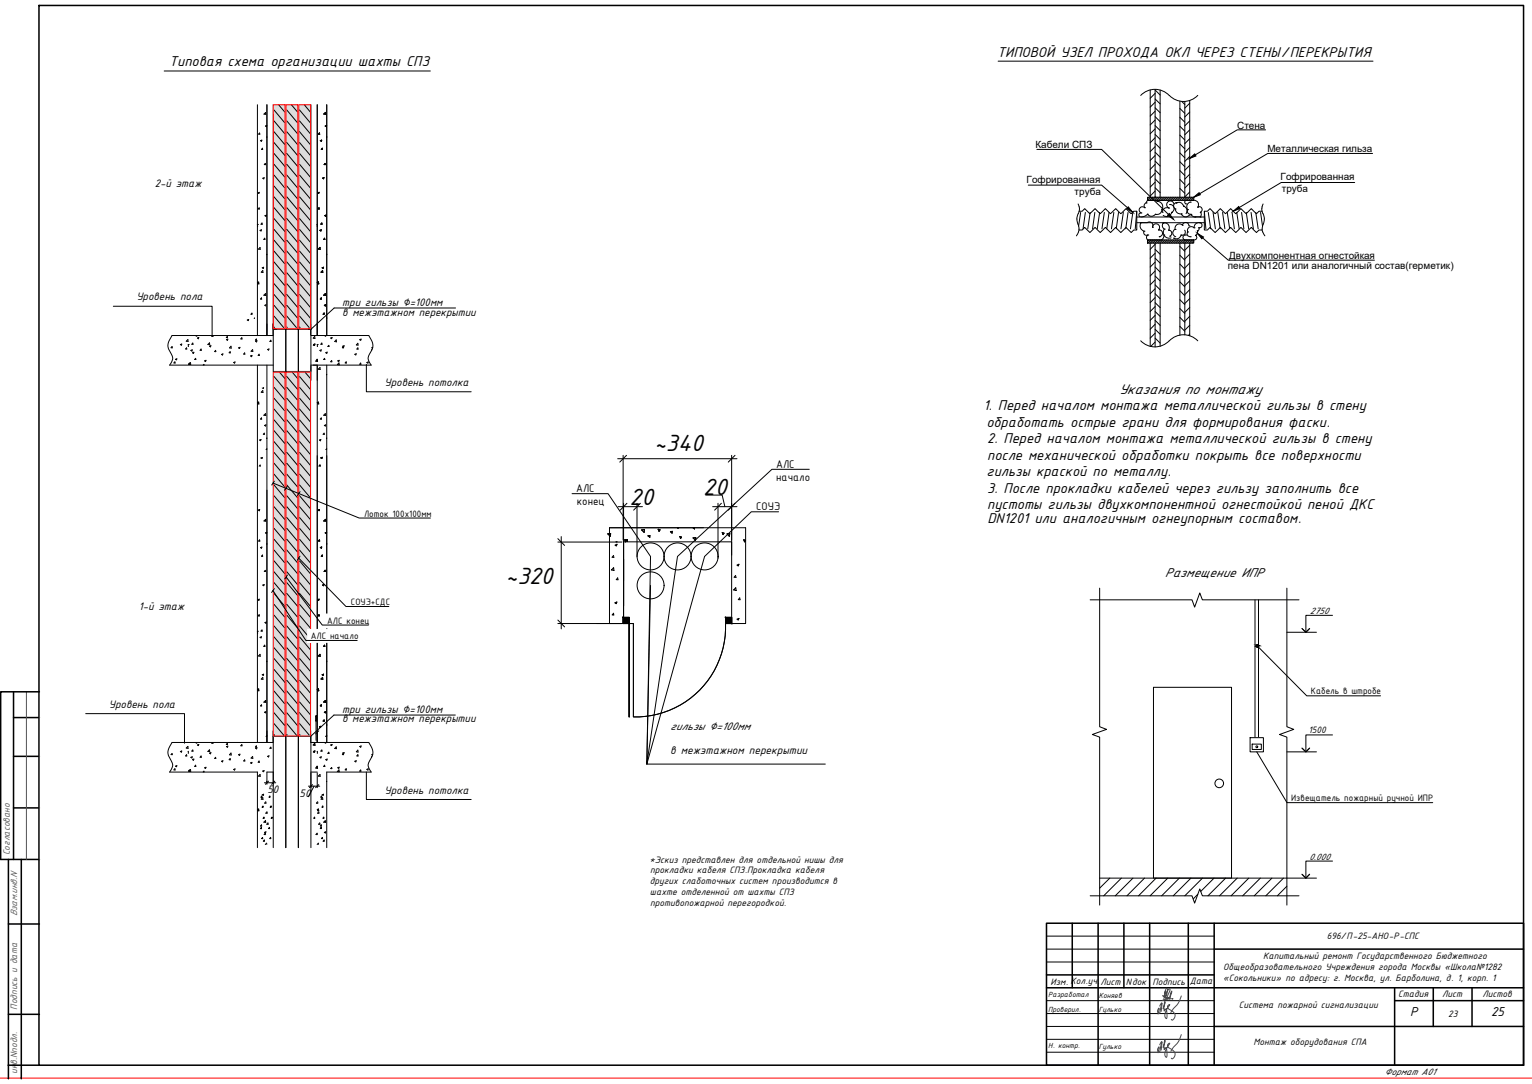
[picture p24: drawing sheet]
<svg xmlns="http://www.w3.org/2000/svg" width="594mm" height="420mm" viewBox="0 0 594 420" stroke-linecap="round" stroke-linejoin="round" font-family="sans-serif">
<defs><g id="words">
<g font-size="9.8">
<text x="253.7" y="174.6">~340</text>
<text x="272.7" y="191.7">20</text>
<text x="244.1" y="195.7">20</text>
<text x="196" y="226.3">~320</text>
</g>
<g font-size="5.9">
<text x="386.6" y="22.1">ТИПОВОЙ УЗЕЛ ПРОХОДА ОКЛ ЧЕРЕЗ СТЕНЫ/ПЕРЕКРЫТИЯ</text>
<text x="65.6" y="25.4">Типовая схема организации шахты СПЗ</text>
<text x="433.8" y="152.7">Указания по монтажу</text>
<text x="381.4" y="159.1">1. Перед началом монтажа металлической гильзы в стену</text>
<text x="382.5" y="165.5">обработать острые грани для формирования фаски.</text>
<text x="382.8" y="171.9">2. Перед началом монтажа металлической гильзы в стену</text>
<text x="382.8" y="178.3">после механической обработки покрыть все поверхности</text>
<text x="382.6" y="184.7">гильзы краской по металлу.</text>
<text x="382.8" y="191.1">3. После прокладки кабелей через гильзу заполнить все</text>
<text x="382.8" y="197.4">пустоты гильзы двухкомпонентной огнестойкой пеной ДКС</text>
<text x="382.9" y="202.6">DN1201 или аналогичным огнеупорным составом.</text>
</g>
<g font-size="5.4">
<text x="451.7" y="223.5">Размещение ИПР</text>
<text x="546.8" y="393.8">Р</text>
<text x="578.2" y="393.8">25</text>
</g>
<g font-size="4.7">
<text x="300.9" y="181.3">АЛС</text>
<text x="223.4" y="190.8">АЛС</text>
<text x="300.9" y="186.3">начало</text>
<text x="223.7" y="195.7">конец</text>
<text x="293.2" y="197.8">СОУЭ</text>
<text x="259.9" y="283.1">гильзы ∅=100мм</text>
<text x="259.9" y="292.3">в межэтажном перекрытии</text>
</g>
<g font-size="4.5">
<text x="60" y="72.6">2-й этаж</text>
<text x="52.9" y="116.4">Уровень пола</text>
<text x="132.7" y="118.5">три гильзы ∅=100мм</text>
<text x="132.7" y="122.3">в межэтажном перекрытии</text>
<text x="149.1" y="149.6">Уровень потолка</text>
<text x="53.8" y="236.4">1-й этаж</text>
<text x="42.2" y="274.3">Уровень пола</text>
<text x="132.6" y="276.3">три гильзы ∅=100мм</text>
<text x="132.6" y="280">в межэтажном перекрытии</text>
<text x="103.7" y="307.2">50</text>
<text x="116.2" y="308.7">50</text>
<text x="149.1" y="307.6">Уровень потолка</text>
</g>
<text font-size="4" x="536.9" y="416.6">Формат A01</text>
<g font-size="3.9">
<text x="479.8" y="49.8">Стена</text>
<text x="401.5" y="57.4">Кабели СПЗ</text>
<text x="491.4" y="58.9">Металлическая гильза</text>
<text x="398.1" y="70.9">Гофрированная</text>
<text x="496.6" y="69.9">Гофрированная</text>
<text x="416.7" y="75.6">труба</text>
<text x="497.1" y="74.5">труба</text>
<text x="476.6" y="100.3">Двухкомпонентная огнестойкая</text>
<text x="476.1" y="104.1">пена DN1201 или аналогичный состав(герметик)</text>
<text x="141.2" y="200.3">Лоток 100х100мм</text>
<text x="136.1" y="234.6">СОУЭ+СДС</text>
<text x="507.9" y="237.9">2750</text>
<text x="126.9" y="241.8">АЛС конец</text>
<text x="120.5" y="247.7">АЛС начало</text>
<text x="508.3" y="269">Кабель в штробе</text>
<text x="507.4" y="284.3">1500</text>
<text x="500.7" y="310.3">Извещатель пожарный ручной ИПР</text>
<text x="251.8" y="334.4">*Эскиз представлен для отдельной нишы для</text>
<text x="507.7" y="333.2">0.000</text>
<text x="252.1" y="338.5">прокладки кабеля СПЗ.Прокладка кабеля</text>
<text x="252" y="342.7">других слаботочных систем производится в</text>
<text x="252.1" y="346.9">шахте отделенной от шахты СПЗ</text>
<text x="252.1" y="351.1">противопожарной перегородкой.</text>
<text x="514.6" y="364.1">696/П-25-АНО-Р-СПС</text>
<text x="489.8" y="371.9">Капитальный ремонт Государственного Бюджетного</text>
<text x="474.3" y="376">Общеобразовательного Учреждения города Москвы «Школа№1282</text>
<text x="407.4" y="381.6">Изм. Кол.уч.</text>
<text x="426.7" y="381.6">Лист</text>
<text x="436.6" y="381.6">Nдок</text>
<text x="446.9" y="381.6">Подпись</text>
<text x="461.3" y="381.4">Дата</text>
<text x="474.3" y="380.2">«Сокольники» по адресу: г. Москва, ул. Барболина, д. 1, корп. 1</text>
<text x="542.2" y="386.6">Стадия</text>
<text x="559.2" y="386.6">Лист</text>
<text x="574.9" y="386.6">Листов</text>
<text x="480.4" y="390.7">Система пожарной сигнализации</text>
<text x="561.5" y="394.3">23</text>
<text x="486.1" y="405.2">Монтаж оборудования СПА</text>
</g>
<g font-size="3.9" fill="#545454">
<text x="3.8" y="331.6" transform="rotate(-90 3.8 331.6)">Согласовано</text>
<text x="6.6" y="355.2" transform="rotate(-90 6.6 355.2)">Взам.инв.N</text>
<text x="6.6" y="391.3" transform="rotate(-90 6.6 391.3)">Подпись и дата</text>
<text x="6.6" y="416.3" transform="rotate(-90 6.6 416.3)">инв.Nподл.</text>
</g>
<g font-size="3.1">
<text x="406.5" y="386.3">Разработал</text>
<text x="426.1" y="386.7">Коняев</text>
<text x="406.5" y="392.1">Проверил.</text>
<text x="426.1" y="392.2">Гулько</text>
<text x="406.5" y="406.3">Н. контр.</text>
<text x="426.1" y="406.5">Гулько</text>
</g>
</g></defs>
<g fill="none" stroke="#000" stroke-width=".39">
<path d="M63.7 27.5h103.2M387.1 23.7h145.3M446 34.9v41.6M447.9 36.2l-1.9 1.9M447.9 39.6l-1.9 1.9M447.9 38.4l2 1.9M447.9 34.9l2 1.9M447.9 34.7v41.8M449.9 34.9v41.6M457.5 39.2v37.3M458.3 39.4l1.1 1.1M459.4 39.4v37.1l-1.2 1.2"/>
<path d="M461.3 39v37.5M464.5 37a7.8 7.8 0 0 1-11.7-.5 7.6 7.6 0 0 0-10.5 .5M99.8 40.6v89.5M100.7 51.6l.1 .4h-.5zM101 54.5l.6-.2-.2 .5zM101.8 57.4l.1 .6-.5-.1zM102.9 48.9l.6-.3-.2 .5zM103 43.6l.1 .7-.7-.1zM103.5 40.6v89.5M103.5 53v.2M106 40.6v87h1h-1M106.3 59.5l4.1 4.9"/>
<path d="M106.3 55.2l4.1 5M106.3 51.1l4.1 4.9M106.3 46.9l4.1 4.9M106.3 42.6l4.1 5M108 40.6l2.4 2.8M111.2 59.5l4.2 4.9M111.2 55.2l4.2 5M111.2 51.1l4.2 4.9M111.2 46.9l4.2 4.9M111.2 42.6l4.2 5M113 40.6l2.4 2.8M116.2 59.5l4.1 4.9"/>
<path d="M116.2 55.2l4.1 5M116.2 51.1l4.1 4.9M116.2 46.9l4.1 4.9M116.2 42.6l4.1 5M118 40.6l2.3 2.8M120.6 40.6v87h-1.1h1.1M123 40.6v89.4M123.9 51.5l.1 .5h-.5zM124.2 54.5l.6-.2-.2 .5zM125 57.4l.1 .5h-.5zM126.1 48.9l.6-.3-.2 .5zM126.2 43.6l.1 .7-.7-.1z"/>
<path d="M126.7 40.6v89.4M126.7 53v.2M402.1 57.9h25.1l25.9 25.2M447.9 43.1l-1.9 1.9M447.9 46.5l-1.9 1.9M447.9 50l-1.9 1.9M447.9 53.4l-1.9 1.9M447.9 56.9l-1.9 1.9M447.9 59l2 1.9M447.9 55.5l2 2M447.9 52.1l2 1.9M447.9 48.7l2 1.9"/>
<path d="M447.9 45.2l2 2M447.9 41.8l2 1.9M457.5 59.3l1.9 1.9M457.5 55.8l1.9 1.9M457.5 52.4l1.9 1.9M457.5 48.9l1.9 1.9M457.5 45.5l1.9 1.9M457.5 42l1.9 1.9M461.3 40l-1.9 1.9M461.3 43.4l-1.9 1.9M461.3 46.9l-1.9 1.9M461.3 50.3l-1.9 1.9"/>
<path d="M461.3 53.8l-1.9 1.9M461.3 57.2l-1.9 1.9M490.8 50.3h-11l-16.3 9.7M532.3 59.5h-40.7l-26.4 15.6M100 74.8l.5-.3-.1 .5zM101.9 69.1l.5-.2-.1 .4zM102.9 63.3l.1 .5h-.5zM106.3 76.3l4.1 4.9M106.3 72.1l4.1 4.9M106.3 67.9l4.1 4.9M106.3 63.7l4.1 4.9M111.2 76.3l4.2 4.9"/>
<path d="M111.2 72.1l4.2 4.9M111.2 67.9l4.2 4.9M111.2 63.7l4.2 4.9M116.2 76.3l4.1 4.9M116.2 72.1l4.1 4.9M116.2 67.9l4.1 4.9M116.2 63.7l4.1 4.9M123.2 74.8l.5-.3-.1 .5zM125.1 69l.5-.2-.1 .5zM126.2 63.8h-.5l.4-.5 .1 .5M398.7 71.8h28.5l10 8.7M418.1 79.1l.5 2.2-1 3.6"/>
<path d="M444.5 78.7h.1M444.5 78.6a1.26 1.26 0 0 0-.6 1.9 1.25 1.25 0 0 0-1.9 .2 1.25 1.25 0 0 0 .5 1.8 .78 .78 0 0 0-.9 .6 .78 .78 0 0 0 .5 .9M445 76.5h17.9v1.2h-17.9zM445 77.7h6.1M445 77.7l-.5 .9M445.6 76.5l-.6 .6M446.3 76.5l-1.2 1.2M447 76.5l-1.2 1.2M447.7 76.5l-1.3 1.2M447.9 60.3l-1.9 1.9M447.9 63.7l-1.9 2M447.9 67.2l-1.9 1.9"/>
<path d="M447.9 70.6l-1.9 1.9M447.9 74l-1.9 2M447.9 76.2l.3 .3M447.9 72.8l2 1.9M447.9 69.3l2 1.9M447.9 65.9l2 1.9M447.9 62.4l2 1.9M448.4 76.5l-1.3 1.2M448.6 78.1h.1M448.6 78.1a2.05 2.05 0 0 1 2 1 2.05 2.05 0 0 1 0 2.2M449.1 76.5l-1.3 1.2M449.7 76.5l-1.2 1.2"/>
<path d="M450.4 76.5l-1.2 1.2M451.1 76.5l-1.2 1.2M451.8 76.5l-1.2 1.2M452.5 76.5l-1.2 1.2M453.2 76.5l-1.2 1.2M453.6 79.3h.1M453.6 79.3a1.59 1.59 0 0 1 1.7 1.2 1.59 1.59 0 0 1-1 1.8M453.9 76.5l-1.2 1.2M454.6 76.5l-1.3 1.2M455.2 79.1a1.42 1.42 0 0 0-2.2-.9 1.42 1.42 0 0 0 .2 2.4M455.3 76.5l-1.3 1.2M455.9 76.5l-1.2 1.2"/>
<path d="M456.1 78.7h.1M456.1 78.7a1.88 1.88 0 0 1 2.8 1.2M456.2 78.5a1.33 1.33 0 0 0-1.1 1.1 1.33 1.33 0 0 0 .6 1.4 2.09 2.09 0 0 0 2.4 1.9M456.6 76.5l-1.2 1.2M457.3 76.5l-1.2 1.2M457.5 73l1.9 1.9M457.5 69.6l1.9 1.9M457.5 66.1l1.9 1.9M457.5 62.7l1.9 1.9M458 76.5l-1.2 1.2M458.7 76.5l-1.2 1.2M458.9 79.9h.1"/>
<path d="M458.9 79.9a1.88 1.88 0 0 1 1 2.9M459.8 79h.1M459.8 79l-.4-.5 .4-.8 3.1-.1a1.71 1.71 0 0 1 1.6 .9 1.71 1.71 0 0 1 0 1.8M460.1 76.5l-1.2 1.2M460.8 76.5l-1.3 1.2M461.3 60.6l-1.9 2M461.3 64.1l-1.9 1.9M461.3 67.5l-1.9 1.9M461.3 71l-1.9 1.9M461.3 74.4l-1.9 1.9M461.4 76.5l-1.2 1.2M461.6 78.4h.1"/>
<path d="M461.6 78.3a1.88 1.88 0 0 0-1 2.9M462.2 76.5l-1.3 1.2M462.8 76.5l-1.2 1.2M462.9 77.1l-.6 .6M489.8 79.1l-.4 1.1M525.3 70.7h-28.5l-16.2 9.7M99.8 87h.1M99.8 87v.7M100.5 80.6l.1 .4h-.5zM100.8 95.9l.1 .7h-.7zM100.8 89.3l.6-.2-.2 .4zM101.6 86.4l.1 .6-.5-.1z"/>
<path d="M102.7 92.3v.5h-.4zM102.7 83.6l.6-.2-.2 .5zM103.5 98.6v.1M106.3 97.3l4.1 4.9M106.3 93.1l4.1 4.9M106.3 88.9l4.1 5M106.3 84.7l4.1 5M106.3 80.5l4.1 4.9M111.2 97.3l4.2 4.9M111.2 93.1l4.2 4.9M111.2 88.9l4.2 5M111.2 84.7l4.2 5"/>
<path d="M111.2 80.5l4.2 4.9M116.2 97.3l4.1 4.9M116.2 93.1l4.1 4.9M116.2 88.9l4.1 5M116.2 84.7l4.1 5M116.2 80.5l4.1 4.9M123 87v.7M123.4 96.5l.7-.6 .1 .7zM123.7 80.5l.1 .5h-.5zM124 89.3l.6-.2-.2 .4zM124.8 86.4l.1 .5h-.5zM125.5 92.8h.5l-.1-.5-.4 .5"/>
<path d="M125.9 83.6l.6-.2-.2 .5zM126.7 98.5v.2M417.6 84.9l.8 3.5-.2 1.5M418.2 89.9l-.8 1.5M418.4 81.9h1.3l.9-1 2 1.9 2-1.9 2 1.9 2-1.9 2 1.9 2-1.9 2 1.9 2-1.9 2 1.9 1-.9h1.2v7.3h-1.2l-.9 .9-2.1-2-2 2-2-2-1.9 2-2.1-2-2 2-2-2-1.9 2-2.1-2-.9 1.1h-1.2M419.1 82.3l-.8 5.4M420.9 82.3l-.9 6.4M422.7 82.3l-.9 6.4M424.6 82.3l-.9 6.4M426.4 82.3l-.9 6.4M428.2 82.3l-.9 6.4M430.1 82.3l-.9 6.4"/>
<path d="M431.9 82.3l-.9 6.4M433.7 82.3l-.8 6.4M435.6 82.3l-.9 6.4M437.4 82.3l-.9 6.4M439.3 82.3l-.9 6.4M440.8 86.3h26.2M440.8 84.1h26.2M440.8 81.9l-.6 6.8M442.4 82.6h.1M442.4 86.3h.1M442.4 86.3a2.22 2.22 0 0 0 1.2 3.3M443.6 89.6h.1"/>
<path d="M443.6 89.6a1.12 1.12 0 0 0 .2 1.3 1.12 1.12 0 0 0 1.3 .2M443.8 80.5h.1M445 86.2a1.38 1.38 0 0 1 1.6 .2 1.38 1.38 0 0 1 .3 1.7M445 83.1h.1M445 93h17.9v1.2h-17.9zM445 93h5.4l-1.2 1.2M445.1 91.1h.1M445.1 91a1.21 1.21 0 0 0-.1 2M445.6 93l-.6 .6M446 94.2v40.1M446.3 93l-1.2 1.2M446.9 88.1h.1"/>
<path d="M446.9 88.1a1.37 1.37 0 0 1 1.9-1.3 1.37 1.37 0 0 1 .4 2.3 1.33 1.33 0 0 1 1.6 1.2 1.33 1.33 0 0 1-1.3 1.4M447 93l-1.2 1.2M447.7 93l-1.3 1.2M447.9 94.7l-1.9 1.9M447.9 98.2l-1.9 1.9M447.9 96.6l2 2M448 83.1h.1M448.4 93l-1.3 1.2M449.1 93l-1.2 1.2v40.3M449.2 89.2h.1M449.5 91.8h.1M449.7 93l-1.2 1.2"/>
<path d="M450.5 81.3h.1M450.6 81.2a1.89 1.89 0 0 1-2.6 1.8 1.86 1.86 0 0 1-3 0l-1.2 .8-1.4 .3M450.7 82.3h.1M451 86.5h.1M451 86.5a1.55 1.55 0 0 0 .5 2.3M451.1 86.4a1.88 1.88 0 0 1 2 .7 1.88 1.88 0 0 1 .1 2.1 1.21 1.21 0 0 1 1.2 1 1.21 1.21 0 0 1-.8 1.3M451.1 93l-1.2 1.2v40M451.3 91.1h.1M451.3 91v.9l-.8 1.1M451.5 88.8h.1M451.5 88.8a2.26 2.26 0 0 0 .1 2.7 2.26 2.26 0 0 0 2.5 .7M451.8 93l-1.2 1.2"/>
<path d="M452.5 93l-1.2 1.2M453.2 80.6h.1M453.2 89.2h.1M453.2 93l-1.2 1.2M453.4 80.7a1.88 1.88 0 0 0-2.7 1.5M453.6 91.6h.1M453.9 93l-1.2 1.2M454.3 82.4h.1M454.3 82.3a2.01 2.01 0 0 1-3.2 1.2M454.6 93l-1.3 1.2M455.1 92.3h.1M455.3 93l-1.3 1.2"/>
<path d="M455.7 88.9a1.55 1.55 0 0 0-.9 1.5 1.55 1.55 0 0 0 1.1 1.4M455.7 81h.1M455.7 88.9h.1M455.9 93l-1.2 1.2M456.6 93l-1.2 1.2M457.3 93l-1.2 1.2M457.5 98.9l1.9 1.9M457.5 95.5l1.9 1.9M457.5 94.2v35.7M458 91.1h.1M458 91.1a1.88 1.88 0 0 1-2.8 1.2M458 93l-1.2 1.2"/>
<path d="M458.1 82.9h.1M458.1 82.9a1.76 1.76 0 0 0 3.1 .4M458.5 87.3h.1M458.5 87.2a1.71 1.71 0 0 0-2-.2 1.71 1.71 0 0 0-.8 1.9M458.5 87.2a1.29 1.29 0 0 1 1.4-1 1.29 1.29 0 0 1 1.2 1.3M458.7 93l-1.2 1.2M459.4 89.2a1.21 1.21 0 0 1 0 1.5 1.21 1.21 0 0 1-1.4 .4M459.4 93l-1.2 1.2M459.4 94.2v35.6M459.8 91.1h.1M459.8 91.1a.99 .99 0 0 0-1.1 .8 .99 .99 0 0 0 .7 1.1M460.1 93l-1.2 1.2"/>
<path d="M460.5 81.3h.1M460.5 89.9h.1M460.6 81.2a1.21 1.21 0 0 0 0 1.3 1.21 1.21 0 0 0 1.2 .5M460.6 89.9a1.12 1.12 0 0 0-.1 1.3 1.12 1.12 0 0 0 1.1 .5M460.8 93l-1.3 1.2M461.1 87.5h.1M461.2 83.4h.1M461.3 95.1l-1.9 1.9M461.3 98.5l-1.9 1.9M461.3 94.2v36M461.4 93l-1.2 1.2M461.6 91.8h.1"/>
<path d="M461.8 83.1h.1M462.2 93l-1.3 1.2M462.8 93l-1.2 1.2M462.9 93.6l-.6 .6M463 88.3a1.5 1.5 0 0 0-1.8-.2 1.5 1.5 0 0 0-.6 1.8M463 88.3h.1M463.3 84.1h.1M463.5 91.2h.1M463.6 91.2a.95 .95 0 0 1 .4 1.2 .95 .95 0 0 1-1.1 .6h-3.5M464.3 89.5h.1M464.4 80.3h.1M464.5 80.3a1.12 1.12 0 0 1 1.6 .4 1.12 1.12 0 0 1-.6 1.6"/>
<path d="M464.9 88.3h.1M464.9 88.3l.1 .5-.7 .7-.1 1.2-.6 .5M465.2 86.3h.1M465.2 86.3a.99 .99 0 0 1 .9 1.2 .99 .99 0 0 1-1.2 .8M465.2 86.3a1.88 1.88 0 0 0-2.2 2M465.4 84.1h.1M465.5 82.3h.1M465.5 82.2a1.11 1.11 0 0 1 .1 1.5 1.11 1.11 0 0 1-1.4 .3l-1.6-.1-.8-.8M466.3 92.2l10 8.6h56.7M467 81.9l.6 6.8M468.5 82.3l1 6.4M470.4 82.3l.9 6.4"/>
<path d="M472.2 82.3l1 6.4M474.1 82.3l.9 6.4M475.9 82.3l.9 6.4M477.8 82.3l.9 6.4M479.6 82.3l.9 6.4M481.5 82.3l.8 6.4M483.3 82.3l.9 6.4M485.1 82.3l.9 6.4M487 82.3l.9 6.4M488.8 82.3l.8 5.4M489.3 80.9l1 4M489.4 81.9h-1.2l-1 .9-2-1.9-2 1.9-2-1.9-2 1.9-2-1.9-2 1.9-2-1.9-2 1.9-2-1.9-1 1h-1.2v7.3h1.2l1-1.1 2 2 2-2 2 2 2-2 2 2 2-2 2 2 2-2 2 2 1-.9h1.2"/>
<path d="M489.4 88.8l.2 1.1M489.4 80.2l-.1 .7M489.7 89.9l.8 1.5M490.3 84.9l-.8 3.9M43.9 118.7h38.4v11.5M99.8 109.5l.5-.2-.1 .5zM100.3 109.6l.1 .4h-.5l.4-.4M101.4 115.4l.1 .6-.5-.1zM101.7 103.8l.5-.2-.1 .5zM101.9 104.9l.1 .7-.7-.1zM102.3 114.4l.7-.6v.8zM102.6 118.4l.5-.2-.1 .4"/>
<path d="M106.3 118.3l4.1 5M106.3 114.1l4.1 5M106.3 109.9l4.1 5M106.3 105.7l4.1 5M106.3 101.5l4.1 5M111.2 118.3l4.2 5M111.2 114.1l4.2 5M111.2 109.9l4.2 5M111.2 105.7l4.2 5M111.2 101.5l4.2 5M116.2 118.3l4.1 5M116.2 114.1l4.1 5"/>
<path d="M116.2 109.9l4.1 5M116.2 105.7l4.1 5M116.2 101.5l4.1 5M123 109.5l.5-.2-.1 .5-.4-.3M123.5 109.6l.1 .4h-.5zM124.6 115.4l.1 .5h-.5zM124.9 103.8l.6-.2-.2 .5zM125.1 104.9l.1 .7-.7-.1zM125.5 114.4l.7-.6v.7zM125.8 118.3l.5-.2-.1 .5zM176.7 119.4h-47.1l-9 8.2M447.9 101.6l-1.9 1.9"/>
<path d="M447.9 105l-1.9 2M447.9 108.5l-1.9 1.9M447.9 111.9l-1.9 1.9M447.9 115.4l-1.9 1.9M447.9 118.8l-1.9 1.9M447.9 117.3l2 1.9M447.9 113.8l2 2M447.9 110.4l2 1.9M447.9 107l2 1.9M447.9 103.5l2 2M447.9 100.1l2 1.9M457.5 119.6l1.9 1.9"/>
<path d="M457.5 116.2l1.9 1.9M457.5 112.7l1.9 1.9M457.5 109.3l1.9 1.9M457.5 105.8l1.9 1.9M457.5 102.4l1.9 1.9M461.3 101.9l-1.9 2M461.3 105.4l-1.9 1.9M461.3 108.8l-1.9 1.9M461.3 112.3l-1.9 1.9M461.3 115.7l-1.9 1.9M461.3 119.2l-1.9 1.9M66.7 134.3l.1 .5h-.5z"/>
<path d="M68 139.3l.6-.2-.1 .4zM69.9 133.6l.6-.2-.1 .4zM72.2 132.2l.7-.6v.7zM72.3 134.8l.1 .5h-.4zM73 133.5h.1M73 133.5v.7M74 135.8l.5-.2-.1 .5zM74.6 136.7l.6-.2-.2 .5zM74.8 133v.5l-.4-.1zM75.9 138.9v.5l-.4-.1zM75.9 130.1l.4 .3M76.5 131l.6-.2-.2 .5z"/>
<path d="M78 135.3l.1 .5h-.5zM79.3 139.9l.6-.2-.2 .5zM80.6 133.5l.6-.6 .1 .7zM81.2 134.2l.6-.2-.2 .5zM82.4 130l-.3 .3 .5 .1-.1-.4M83.6 135.8l.1 .5h-.5zM85.9 137.4l.5-.2-.1 .4zM87.8 131.7l.5-.3-.1 .5zM88.1 130.4l.1 .5h-.4zM89.2 136.3l.1 .5-.4-.1zM89.6 134.2l.1 .8-.7-.2zM92.5 134.8l.5-.2-.1 .5z"/>
<path d="M93.8 130.9l.1 .5h-.5zM94.9 136.8l.1 .5-.5-.1zM95.9 124l.5-.2-.1 .5zM97.2 138l.5-.2-.1 .5zM97.7 121.4l.1 .4h-.5zM98 135.5v.7l-.6-.1zM98.7 123.2v.2M99.1 132.3l.6-.2-.2 .4zM99.4 131.4l.1 .5-.5-.1zM100.5 137.3l.1 .5h-.5zM103.8 135.5l.5-.2-.2 .4zM105 131.9l.1 .5-.5-.1z"/>
<path d="M105.9 125.6v4.2M106 130h-39.3l-.8 1.5a4.5 4.5 0 0 0 .6 5.8 3.2 3.2 0 0 1-.7 4.2h40.2M106 127.6h4.8v16.4v-16.4h9.8v16.4h-4.9v-16.4v16.4h-9.7zM106.3 126.7l.1 .3M106.3 122.5l3.7 4.5M111.2 126.7l.2 .3M111.2 122.5l3.7 4.5M116.2 126.7l.2 .3M116.2 122.5l3.7 4.5M120.5 125.6v4.2M120.6 130h22.4l.8 1.5a4.5 4.5 0 0 1-.5 5.8 3.2 3.2 0 0 0 .6 4.2h-23.3M121.6 133.6l.6-.2-.2 .4z"/>
<path d="M121.9 133.4l.1 .5-.5-.1zM122 130.4l.1 .8-.6-.2zM123 139.2l.1 .5h-.5zM123 133.5h.1M123 133.5v.7M123.1 139.4v.7l-.6-.1zM124 135.8l.6-.2-.2 .5zM124.8 133l.1 .5-.5-.1zM125.5 139.3l.5 .1-.1-.5-.4 .4M125.7 121.3l.1 .5h-.5zM125.9 130.1l.4 .3M126.3 136.7l.6-.2-.2 .5z"/>
<path d="M126.7 123.2v.2M127.5 133.9l.1 .4h-.5zM128.2 131l.6-.2-.2 .5zM128.6 139.7l.1 .6-.5-.1zM130.4 131.7l.1 .8-.7-.1zM131 139.9l.5-.2-.1 .4zM132.9 134.2l.5-.2-.1 .5zM133.1 134.3l.1 .5h-.4zM137.6 137.3l.5-.2-.1 .5zM138.8 134.8l.1 .5h-.5zM138.8 133.1l.1 .7-.7-.1zM139.5 131.7l.5-.3-.1 .5z"/>
<path d="M144 135.8h.1M144.2 135.5l-.2 .3M144.5 134.7l-.3 .1 .2 .2M442.3 132.1a7.8 7.8 0 0 0 11.7-.5 7.6 7.6 0 0 1 10.5 .5M447.9 122.3l-1.9 1.9M447.9 125.7l-1.9 1.9M447.9 129.2l-1.9 1.9M447.9 132.6l-1.7 1.7M447.9 131.1l2 1.9M447.9 127.6l2 1.9M447.9 124.2l2 1.9M447.9 120.7l2 1.9"/>
<path d="M457.5 126.5l1.9 1.9M457.5 123l1.9 1.9M461.3 122.6l-1.9 1.9M461.3 126.1l-1.9 1.9M461.3 129.5l-.5 .5M67.8 140.3l.1 .4h-.5zM73.4 140.7l.1 .5h-.4zM73.9 140.5l.1 .8-.7-.1zM78.8 141.5l.3-.3v.3M90.6 140.5l.5-.2-.1 .5zM99.8 141.5v146.3M99.8 156l.5-.2-.1 .5z"/>
<path d="M100.3 156.1l.1 .5-.5-.1 .4-.4M101.9 151.4l.1 .7-.7-.1zM102.2 150.2l-.1 .4-.4-.2M103.5 141.5v146.3M106.3 158.5l4.1 5M106.3 154.3l4.1 5M106.3 150.1l4.1 5M106.3 145.9l4.1 5M108.5 144.4l1.9 2.2M111.2 158.5l4.2 5M111.2 154.3l4.2 5M111.2 150.1l4.2 5"/>
<path d="M111.2 145.9l4.2 5M113.4 144.4l2 2.2M116.2 158.5l4.1 5M116.2 154.3l4.1 5M116.2 150.1l4.1 5M116.2 145.9l4.1 5M118.4 144.4l1.9 2.2M120.6 141.8v5.6M123 141.5v146.3M123 156l.5-.2-.1 .5zM123.4 143.1l.7-.6 .1 .7zM123.5 156.1l.1 .5-.5-.1z"/>
<path d="M126.7 141.5v146.3M126.7 145.1v.1M130.8 141.3l.6-.6 .1 .7zM134.2 140.3l.1 .4h-.4zM139.9 140.7l.1 .5h-.5zM142.1 141.2v10.6h40.6M142.2 140.5l.5 .3 .1-.5-.5 .2M100.7 170.6l.5-.3-.2 .5zM101.2 177.5l.5-.2-.1 .5zM101.4 162l.1 .5-.5-.1zM102.3 161l.7-.7v.8zM102.5 167.9l.1 .5-.5-.1z"/>
<path d="M102.6 164.9l.5-.2-.1 .4zM103.5 173.9l-.3 .3h.3M103.5 169.8v.1M106.3 179.5l4.1 5M106.3 175.3l4.1 5M106.3 171.2l4.1 4.9M106.3 166.9l4.1 5M106.3 162.7l4.1 5M111.2 179.5l4.2 5M111.2 175.3l4.2 5M111.2 171.2l4.2 4.9M111.2 166.9l4.2 5"/>
<path d="M111.2 162.7l4.2 5M116.2 179.5l4.1 5M116.2 175.3l4.1 5M116.2 171.2l4.1 4.9M116.2 166.9l4.1 5M116.2 162.7l4.1 5M123.9 170.6l.5-.3-.2 .6zM124.4 177.5l.6-.3-.2 .6zM124.6 162l.1 .5-.5-.1zM125.5 161l.7-.7v.8zM125.7 167.9l.1 .5-.5-.1zM125.8 164.9l.5-.2-.1 .4z"/>
<path d="M126.7 173.9l-.3 .3h.3M126.7 169.8v.1M239.5 177.8h46.3M241.6 176.5v32.8M243 176.5l-2.7 2.6M283.7 176.5v38.7M285 176.5l-2.6 2.6M100.2 197.7l.5-.2-.2 .5zM100.5 180.7l.4-.4 .1 .5M105.9 187.2l33.4 13.6h27.6M106.3 196.4l4.1 4.9M106.3 192.2l4.1 4.9"/>
<path d="M106.3 188l4.1 4.9M106.3 183.8l4.1 4.9M106.4 186.5l-1 1.5M111.2 196.4l4.2 4.9M111.2 192.2l4.2 4.9M111.2 188l4.2 4.9M111.2 183.8l4.2 4.9M111.4 188.6l-1 1.4M116.2 196.4l4.1 4.9M116.2 192.2l4.1 4.9M116.2 188l4.1 4.9M116.2 183.8l4.1 4.9"/>
<path d="M116.4 190.5l-1 1.6M123.4 197.7l.5-.2-.2 .5zM123.7 180.7l.4-.4 .1 .4M239.7 196.4h9.4M241.8 195.1v46.6h-25.5M243.1 195.1l-2.6 2.6M247 195.1v20.7M248.3 195.1l-2.6 2.6M273.6 191.9h6.4l1.1 4.5M276.4 196.4h9.4M278.4 195.1v21.3M279.7 195.1l-2.6 2.6"/>
<path d="M285 195.1l-2.6 2.6M301.9 198.4h-10.6l-18.1 17.3-22.4 80.5M313.8 181.9h-14.5l-36.6 33.8-11.9 80.5 1.5-80.5-16.5-24.4h-14M100.7 209.3l.1 .5-.5-.1zM101 212.3l.6-.3-.2 .5zM101.8 215.1l.1 .5h-.5zM102.9 206.5l.6-.2-.2 .5zM103 201.3l.1 .8-.7-.2zM103.5 210.8v.1M106.3 217.4l4.1 4.9M106.3 213.2l4.1 4.9M106.3 209l4.1 5"/>
<path d="M106.3 204.8l4.1 4.9M106.3 200.6l4.1 4.9M111.2 217.4l4.2 4.9M111.2 213.2l4.2 4.9M111.2 209l4.2 5M111.2 204.8l4.2 4.9M111.2 200.6l4.2 4.9M115.8 216.3l18.4 18.8h16.6M116.2 217.4l4.1 4.9M116.2 213.2l4.1 4.9M116.2 209l4.1 5M116.2 204.8l4.1 4.9"/>
<path d="M116.2 200.6l4.1 4.9M116.3 215.6l-1 1.5M123.9 209.3l.1 .4h-.5zM124.2 212.2l.6-.2-.2 .5zM125 215.1l.1 .5h-.5zM126.1 206.5l.6-.2-.2 .5zM126.2 201.3l.1 .7-.7-.1zM126.7 210.8v.1M216.3 210.1h24.8M216.3 208.8l2.6 2.6M217.6 208v35.8M235.7 206.9l1.1-.1-.2 1.1z"/>
<path d="M237.9 215.3l.1 .8-.6-.1zM238.5 211.3l.8-.4-.3 .8zM238.9 210h.1M241.6 210h42.1v31.7h5.4v-37.1h-52.8v37.1M242.2 209.2l.8 .3-.5 .5zM242.6 209.3l.7 .5v-.7l-.7 .2M248.8 205.4l1.1-.1-.1 1zM251.3 207.7l.7-.1v.6zM255.2 205.1l.7 .3-.3 .6zM260 206.1l.7-.1-.1 .6zM262.7 204.6l.2 .2 .1-.2M263.6 207.9l.7 .3-.4 .5z"/>
<path d="M268.7 204.6l.6 .4v-.4M268.8 208.5l1-.1-.1 1zM280.1 206.4l.7 .3-.4 .5zM281.9 206.9l1.1-.1-.2 1.1zM285.7 219l.9-.3-.3 .7zM288.7 210l-.3-.8 .7 .3-.3 .5M100 232.5l.5-.3-.1 .5zM100.5 238.3l.1 .5-.5-.1zM101.9 226.8l.5-.2-.1 .4zM102.9 221.1l.1 .4h-.5zM105.8 228.9l12.8 19.3h19.9M106.3 238.4l4.1 5"/>
<path d="M106.3 234.2l4.1 5M106.3 230l4.1 5M106.3 225.8l4.1 5M106.3 221.6l4.1 5M106.4 228.1l-1.1 1.6M111 223.6l14 18.7h17.9M111.2 238.4l4.2 5M111.2 234.2l4.2 5M111.2 230l4.2 5M111.2 225.8l4.2 5M111.2 221.6l4.2 5M111.5 222.9l-1.1 1.5"/>
<path d="M116.2 238.4l4.1 5M116.2 234.2l4.1 5M116.2 230l4.1 5M116.2 225.8l4.1 5M116.2 221.6l4.1 5M123.2 232.5l.5-.3-.1 .5zM123.8 238.7h-.5l.4-.4 .1 .5M125.1 226.8l.5-.2-.1 .4zM126.1 221l.1 .5h-.5zM237.9 237.7l.1 .7-.6-.1zM238 220l.1 1.1-1-.2zM238.4 233.6l.8-.3-.2 .7z"/>
<path d="M239.5 224l.1 .7h-.6zM241.6 239.3h2.4v2.4h-2.4zM252.3 226.9l-1.5 69.3M281.3 239.3h2.4v2.4h-2.4zM285.2 223.1l.2 .7-.7-.1zM285.3 227.8l.2 1.1-1.1-.2zM285.7 240l.9-.3-.3 .7zM286.9 231.7l.1 .8-.7-.1zM422.7 232.5h39.5l1.1 2.8 1.9-5.5 1.1 2.7h37.4M426.4 228v53.7l2.7 1-5.5 2 2.8 1v65.1M486.7 232.5v53.1M488 232.5v53.1"/>
<path d="M499 228v53.7l2.7 1-5.5 2 2.8 1v65.1M99.8 244.7h.1M99.8 244.7v.7M100.8 253.6l.1 .8-.7-.1zM100.8 247l.6-.2-.2 .5zM101.6 244.2l.1 .4h-.5zM102.7 250.1v.5l-.4-.1zM102.7 241.3l.6-.2-.2 .5zM103.5 256.2v.2M106.3 259.5l4.1 4.9M106.3 255.2l4.1 5M106.3 251l4.1 5"/>
<path d="M106.3 246.8l4.1 5M106.3 242.6l4.1 5M111.2 259.5l4.2 4.9M111.2 255.2l4.2 5M111.2 251l4.2 5M111.2 246.8l4.2 5M111.2 242.6l4.2 5M116.2 259.5l4.1 4.9M116.2 255.2l4.1 5M116.2 251l4.1 5M116.2 246.8l4.1 5M116.2 242.6l4.1 5"/>
<path d="M123 244.7h.1M123 244.7v.7M123.4 254.3l.7-.7 .1 .8zM124 247l.6-.2-.2 .5zM124.8 244.1l.1 .5h-.5zM125.5 250.5h.5l-.1-.4-.4 .4M125.9 241.3l.6-.2-.2 .5zM126.7 256.2v.2M216.3 240.3l2.6 2.7M244 241.7h1.6v36.2a34.9 34.9 0 0 0 35.7-36.2M244 240.5v37.4M487.6 250.4l19.1 19.3h28.6"/>
<path d="M499 245.1h11.5M505 243.7l1.4 1.4 1.4-1.4M33.2 276.6h38.3v11.5M99.8 267.2l.5-.2-.1 .5zM100.3 267.3l.1 .5-.5-.1 .4-.4M101.4 273.2l.1 .4h-.5zM101.7 261.5l.5-.2-.1 .5zM101.9 262.6l.1 .7-.7-.1zM102.3 272.2l.7-.7v.7zM102.6 276.1l.5-.3-.1 .5zM106.3 276.3l4.1 4.9M106.3 272.1l4.1 4.9"/>
<path d="M106.3 267.8l4.1 5M106.3 263.7l4.1 4.9M111.2 276.3l4.2 4.9M111.2 272.1l4.2 4.9M111.2 267.8l4.2 5M111.2 263.7l4.2 4.9M116.2 276.3l4.1 4.9M116.2 272.1l4.1 4.9M116.2 267.8l4.1 5M116.2 263.7l4.1 4.9M122.4 277.4h.4v2.1h-.4zM122.6 279.5v7.5"/>
<path d="M123 267.2l.5-.2-.1 .5zM123.5 267.3l.1 .5-.5-.1zM124.6 273.1l.1 .5h-.5zM124.9 261.5l.6-.2-.2 .5zM125.1 262.6l.1 .7-.7-.1zM125.5 272.1l.7-.6v.7zM125.7 279.1l.1 .4h-.5zM125.8 276.1l.5-.3-.1 .5zM176.6 277.2h-47.1l-8.9 8.1M447.3 266.4h30.3v74h-30.3zM66.7 292.1l.1 .4h-.5zM67.8 297.9l.1 .6-.5-.1z"/>
<path d="M68 297l.6-.2-.1 .4zM69.9 291.3l.6-.2-.1 .4zM72.2 289.9l.7-.6v.8zM72.3 292.5l.1 .5h-.4zM73 291.2v.8M73 291.2v.1M73.4 298.5l.1 .4h-.4zM73.9 298.2l.1 .8-.7-.1zM74 293.5l.5-.2-.1 .5zM74.6 294.4l.6-.2-.2 .5zM74.8 290.7v.5l-.4-.1zM75.9 296.6v.5h-.4z"/>
<path d="M75.9 287.9l.4 .2M76.5 288.8l.6-.3-.2 .5zM78 293l.1 .5h-.5zM78.8 299.3l.3-.4v.4M79.3 297.6l.6-.2-.2 .5zM80.6 291.3l.6-.7 .1 .7zM81.2 291.9l.6-.2-.2 .5zM82.4 287.8l-.3 .3h.5l-.1-.3M83.6 293.5l.1 .5h-.5zM85.9 295.1l.5-.2-.1 .4zM87.8 289.4l.5-.2-.1 .4zM88.1 288.1l.1 .5-.4-.1z"/>
<path d="M89 292.5l.6-.6 .1 .8-.7-.1M89.2 294l.1 .5h-.4zM90.6 298.2l.5-.2-.1 .5zM92.5 292.5l.5-.2-.1 .5zM93.8 288.6l.1 .5h-.5zM94.9 294.5l.1 .5-.5-.1zM97.2 295.7l.5-.2-.1 .5zM98 293.2v.8l-.6-.2zM99.1 290l.6-.2-.2 .5zM99.4 289.1l.1 .5h-.5zM100.5 295l.1 .5-.5-.1zM101.9 298.9l.5-.2-.2 .4z"/>
<path d="M103.5 285l-.3 .4 .3 .1M103.8 293.2l.5-.3-.2 .5zM105 289.6l.1 .5-.5-.1zM105.9 285.3h14.6M105.9 283.3v4.2M106 287.8h-39.3l-.8 1.4a3.8 3.8 0 0 0-.2 4.4l.8 1.4a3.2 3.2 0 0 1-.7 4.3h34v29.2M106.3 284.7l.1 .2M106.3 280.5l3.7 4.4M111.2 284.7l.2 .2M111.2 280.5l3.7 4.4M116.2 284.7l.2 .2M116.2 280.5l3.7 4.4"/>
<path d="M120.5 287.8h22.5l.8 1.4a4.6 4.6 0 0 1-.5 5.8 3.2 3.2 0 0 0 .6 4.3h-17.2v29.2M120.5 283.3v4.2M120.6 299.3h2.4M120.6 299.6v5.7M121.5 288.8l.5-.6 .1 .7M121.5 288.8l.6 .1M121.6 291.3l.6-.3-.2 .5zM121.9 291.1l.1 .4h-.5zM123 297l.1 .5-.5-.1zM123 291.2v.8M123 291.2v.1M123 299.6v5.7"/>
<path d="M123.1 297.1v.8l-.6-.2zM123.6 283.3l-1.2 1.2M123.9 281.7l.5-.2-.2 .5zM124 293.5l.6-.2-.2 .5zM124.8 290.7l.1 .5-.5-.1zM125.5 297.1h.5l-.1-.5-.4 .5M125.9 287.9l.4 .2M126.3 294.4l.6-.2-.2 .5zM126.7 285l-.3 .4h.3M126.7 280.9v.2M127.5 291.5l.1 .6-.5-.1zM128.2 288.8l.6-.3-.2 .5z"/>
<path d="M128.6 297.5l.1 .4h-.5zM130.4 289.5l.1 .7-.7-.1zM130.8 299l.6-.6 .1 .7zM131 297.6l.5-.3-.1 .6zM132.9 291.9l.5-.2-.1 .4zM133.1 292.1l.1 .4h-.4zM134.2 297.9l.1 .6-.4-.1zM137.6 295.1l.5-.2-.1 .4zM138.8 292.5l.1 .5h-.5zM138.8 290.7l.1 .8-.7-.1zM139.5 289.3l.5-.2-.1 .5zM139.9 298.5l.1 .4h-.5z"/>
<path d="M142.1 299.3v10.6h40.6M142.2 298.2l.5 .3 .1-.5-.5 .2M144 293.5h.1M144.2 293.2l-.2 .3M144.5 292.4l-.3 .1 .2 .2M250.8 296.2h69.2M484.8 285.9h5.1v5.5h-5.1zM485.6 288.4h3.5v2.1h-3.5zM487.3 291.4l11.8 19.7h56.5M499 291.4h11.5M505 290l1.4 1.4 1.4-1.4M99.8 313.7l.5-.1-.1 .4-.4-.2"/>
<path d="M100.3 313.8l.1 .5-.5-.1 .4-.4M100.8 300.2l.1 .7-.7-.1zM101.4 319.7l.1 .5h-.5zM101.5 308.6l.1 .5-.5-.1zM101.7 308.1l.5-.3-.1 .5zM101.9 309.1l.1 .7h-.7zM102 312.5l.1 .4h-.5zM102.3 318.7l.7-.6v.7zM102.4 316.7v.5h-.4zM102.5 303.4h4.4M102.7 311.3l.4 .1M103 310.9l-.4 .4"/>
<path d="M103.1 310.8l.1 .5M103.1 315.2l.5 .1M103.4 314.7l-.4 .5M103.5 304v-4.7h2.5v4.7M103.5 302.8v.1M103.5 319.5h.5M103.5 314.7l.1 .4M103.8 319l-.4 .5M103.9 318.9l.1 .5M104.1 302.8l-1.2 1.2M104.6 308.6l.1 .4h-.4zM105.1 312.4l.1 .5h-.5z"/>
<path d="M105.5 316.7l.1 .5h-.5zM106.6 302.8l-1.3 1.2M119.6 304.7h4.4M121.2 304.1l-1.2 1.2M121.8 304.7l-2.3 4.1M122 316.7l.1 .5h-.5zM122.7 311.3l.5 .1M123 313.7l.5-.1-.1 .4-.4-.2M123.1 310.9l-.4 .4M123.2 315.2l.5 .1M123.2 310.8l.1 .5M123.4 300.8l.7-.6 .1 .7z"/>
<path d="M123.5 313.8l.1 .5-.5-.1zM123.5 314.7l-.4 .5M123.6 319.5h.4M123.6 304.1l-1.2 1.2M123.6 314.7l.1 .4M123.9 319l-.4 .5M124 318.9l.1 .5M124.6 319.7l.1 .5h-.5zM124.7 308.6l.1 .4h-.5zM124.9 308.1l.6-.3-.2 .5zM125.1 309.1l.1 .7h-.7zM125.2 312.4l.1 .5h-.5z"/>
<path d="M125.5 318.7l.7-.6v.7zM125.6 316.7v.5h-.4zM126.7 302.8v.1M101.3 320.7l.1 .5h-.4zM101.8 324.6l.1 .5-.5-.1zM102.5 325.6l.1 .5h-.5zM102.5 323.5h.5M102.6 322.6l.5-.2-.1 .5zM102.8 323l-.4 .5M102.9 322.9l.1 .5M103.3 326.9l-.4 .5M103.4 326.8l.1 .5"/>
<path d="M104.5 320.7l.1 .5-.5-.1zM104.9 324.6l.1 .5-.4-.1zM106 328.5v-43.2h4.8v43.2v-43.2h4.9v43.2v-43.2h4.9v43.2M122.9 323l-.4 .5h.5M123 322.9l.1 .5M123.4 326.9l-.4 .5M123.4 326.8l.1 .5M124.5 320.7l.1 .5-.4-.1zM125 324.6l.1 .5-.5-.1zM125.7 325.6l.1 .5h-.5zM125.8 322.6l.5-.2-.1 .5zM505 338.9l1.4 1.5 1.4-1.5"/>
<path d="M422.7 347.2h39.5l1.1 2.9 1.9-5.5 1.1 2.6h37.4M426.4 340.4h84.1M430.4 340.4l-4 3.9M434.8 340.4l-6.8 6.8M439.3 340.4l-6.8 6.8M443.8 340.4l-6.8 6.8M448.3 340.4l-6.8 6.8M452.8 340.4l-6.8 6.8M457.3 340.4l-6.8 6.8M461.8 340.4l-6.8 6.8M464.5 346.6l-1.8 1.8M466.3 340.4l-6.9 6.8"/>
<path d="M470.8 340.4l-5.2 5.1M475.3 340.4l-6.9 6.8M479.8 340.4l-6.9 6.8M484.3 340.4l-6.9 6.8M488.7 340.4l-6.8 6.8M493.2 340.4l-6.8 6.8M497.7 340.4l-6.8 6.8M499 343.5l-3.7 3.7"/>
<circle cx="252.3" cy="215.7" r="5.2"/>
<circle cx="262.7" cy="215.7" r="5.2"/>
<circle cx="273.2" cy="215.7" r="5.2"/>
<circle cx="252.3" cy="226.9" r="5.2"/>
<circle cx="487.4" cy="289.5" r=".36"/>
<circle cx="472.8" cy="303.6" r="1.67"/>
</g>
<!-- layer: 0 -->
<path d="M516.7 238.5h-10.3v6.6M504.9 243.6l1.5 1.5 1.5-1.5M504.9 289.9l1.5 1.5 1.5-1.5M516.7 284.9h-10.3v6.5M504.9 338.8l1.5 1.6 1.5-1.6M516.7 333.8h-10.3v6.6" fill="none" stroke="#000" stroke-width=".39"/>
<g fill="#fff" stroke="#fff" stroke-width=".39">
<path d="M507.4 265.2v5.8l34.8-5.8zM507.4 271l34.8-5.8v5.8z"/>
<path d="M499.7 306.6v5.7l60.7-5.7zM499.7 312.3l60.7-5.7v5.7z"/>
<path d="M119.3 244v5l34.9-5zM119.3 249l34.9-5v5z"/>
<path d="M125.6 238v5.4l34.9-5.4zM125.6 243.4l34.9-5.4v5.4z"/>
<path d="M134.8 230.8v5.4l34.9-5.4zM134.8 236.2l34.9-5.4v5.4z"/>
<path d="M139.9 196.5v5l34.9-5zM139.9 201.5l34.9-5v5z"/>
<path d="M222.2 186.3v11.4l13.2-11.4zM222.2 197.7l13.2-11.4v11.4z"/>
<path d="M291.7 193.3v6l11.7-6zM291.7 199.3l11.7-6v6z"/>
<path d="M299.7 176.8v11l22.3-11zM299.7 187.8l22.3-11v11z"/>
</g>
<g fill="#000" stroke="#000" stroke-width=".39">
<path d="M461.2 61.5l2.1-1.9 .5 .9zM462.8 76.5l2.2-1.8 .5 .8zM437.5 80.2l1.8 2.1-2.4-1.4zM453.4 82.8l1.6 2.2-2.2-1.6zM464.3 90.4l2.4 1.5-.7 .6zM478.2 81.9l2.2-1.8 .4 .8zM487.5 250.8h.2z"/>
<path d="M241.6 239.3l2.4 2.4v-2.4zM241.6 239.3l2.4 2.4h-2.4z"/>
<path d="M241.6 239.3l2.4 2.4v-2.4zM241.6 239.3l2.4 2.4h-2.4z"/>
<path d="M281.3 239.3l2.4 2.4v-2.4zM281.3 239.3l2.4 2.4h-2.4z"/>
<path d="M281.3 239.3l2.4 2.4v-2.4zM281.3 239.3l2.4 2.4h-2.4z"/>
<path d="M487.5 250h.3zM487.4 250h.4z"/>
<path d="M487.4 250l.4 .1zM487.4 250l.4 .1z"/>
<path d="M487.4 250.7h.4zM487.4 250.7l.3 .1z"/>
<path d="M487.4 250.1h.5zM487.3 250.1h.6z"/>
<path d="M487.4 250.7h.4zM487.4 250.7h.4z"/>
<path d="M487.3 250.1l.6 .1zM487.3 250.1l.6 .1z"/>
<path d="M487.3 250.7h.6zM487.3 250.7h.5z"/>
<path d="M487.3 250.2h.7zM487.3 250.2h.7z"/>
<path d="M487.3 250.6h.6zM487.3 250.6l.6 .1z"/>
<path d="M487.2 250.2l.8 .1zM487.2 250.2l.8 .1z"/>
<path d="M487.2 250.3l.8 .1zM487.2 250.3l.8 .1z"/>
<path d="M487.2 250.4h.8zM487.2 250.4h.8z"/>
<path d="M487.2 250.4l.8 .1zM487.2 250.4l.8 .1z"/>
<path d="M487.2 250.5h.8zM487.2 250.5l.7 .1z"/>
</g>
<g fill="#dcdcdc" stroke="#dcdcdc" stroke-width=".39">
<path d="M106.3 144.4l4.1 140.5v-140.5zM106.3 144.4l4.1 140.5h-4.1z"/>
<path d="M111.2 144.4l4.2 140.5v-140.5zM111.2 144.4l4.2 140.5h-4.2z"/>
<path d="M116.2 144.4l4.1 140.5v-140.5zM116.2 144.4l4.1 140.5h-4.1z"/>
<path d="M106.3 40.6l4.1 86.4v-86.4zM106.3 40.6l4.1 86.4h-4.1z"/>
<path d="M111.2 40.6l4.2 86.4v-86.4zM111.2 40.6l4.2 86.4h-4.2z"/>
<path d="M116.2 40.6l4.1 86.4v-86.4zM116.2 40.6l4.1 86.4h-4.1z"/>
</g>
<path d="M106 40.6h4.5v86.8h-4.5zM110.9 40.6h4.6v86.8h-4.6zM115.9 40.6h4.5v86.8h-4.5zM106 144.2h4.5v141.1h-4.5zM110.9 144.2h4.6v141.1h-4.6zM115.9 144.2h4.5v141.1h-4.5z" fill="none" stroke="#f00" stroke-width=".39"/>
<g fill="none" stroke="#000" stroke-width=".59">
<path d="M15.1 2.1h575.7v410.8h-575.7zM5.2 278.1h10.1M5.2 268.1v65M15.3 268.1h-15v65h15M5.2 293.2h10.1M5.2 313.1h10.1M3.3 333.1v85M8.3 333.1v85M3.3 358.1h12M405.8 357.8h185v55.1h-185zM415.8 357.8v25.1M425.8 357.8v55.1"/>
<path d="M435.8 357.8v25.1M445.8 357.8v55.1M460.8 357.8v55.1M470.8 357.8v55.1M405.8 377.9h65M470.8 367.9h120M3.3 393.1h12M405.8 382.9h185M470.7 397.8h120.1M540.8 387.9h50M540.8 382.8v30.1M555.8 382.9v14.9"/>
<path d="M570.8 382.9v14.9M3.1 412.9h12"/>
</g>
<path d="M0 417.9h593.9" fill="none" stroke="#f00" stroke-width=".39"/>
<path d="M540.8 412.9h50" fill="none" stroke="#545454" stroke-width=".39"/>
<path d="M10.2 268.1v65M15.3 268.1v65" fill="none" stroke="#545454" stroke-width=".39"/>
<path d="M405.8 367.9h65M405.8 372.9h65M405.8 362.8h65M405.8 397.8h65M405.8 392.9h65M405.8 387.9h65M405.8 402.8h65M405.8 407.8h65" fill="none" stroke="#000" stroke-width=".39"/>
<!-- layer: PDF _Layer 2 -->
<path d="M453.5 387.3l.9-3.2-.9 2.7-.4 .2-.1-.5-.4 .8a2.75 2.75 0 0 1 1-4v.7l-1.3 3.1-1.4-1.1a.99 .99 0 0 0 1.2 0 .99 .99 0 0 0 .4-1l.2-1.8a.86 .86 0 0 0-.9 1.1l-.2 1.2 .4-1.5-.6 3.6M454.7 387.3l.2-.2-4.1 .6" fill="none" stroke="#293189" stroke-width=".39"/>
<!-- layer: PDF _PDF _Layer 2 -->
<path d="M449.7 390l.8-1.3-.2 3.3M450.4 390.8l-.6 .4M450.6 389l-.4 1.1a3.1 3.1 0 0 1-.7 2.6 1.13 1.13 0 0 1 0-1.9l-.4 2.3M451 391l.9-2.4-.2-.4-.3 2.1v1.5l.4-.7 .3 .2 .3-.3v.8a3.7 3.7 0 0 1-.1 3 2.93 2.93 0 0 1 .3-3.9l1-1.6a1 1 0 0 0-.9 1 1 1 0 0 0 .9 1 2.29 2.29 0 0 1 1.6 3.6l-.5 .5-.5-.3M458.1 386l-.3 1a7.8 7.8 0 0 1-2.7 3.9l-1.1 1.6M449.7 405l.8-1.3-.2 3.3M450.4 405.8l-.6 .5M450.6 404.1l-.9 3.6a.91 .91 0 0 1-.8-.8 .91 .91 0 0 1 .6-1l-.4 2.2M451 406l.9-2.4-.2-.4-.3 3.6 .4-.7 .3 .2 .3-.3v.8a3.6 3.6 0 0 1-.1 3 2.92 2.92 0 0 1 .3-3.9l1-1.4a.93 .93 0 0 0-.9 .9 .93 .93 0 0 0 .9 .9 2.32 2.32 0 0 1 1.6 3.6l-.7 .5-.3-.3M458.1 401l-.3 1a7.3 7.3 0 0 1-2.7 3.8l-1.1 1.7" fill="none" stroke="#293189" stroke-width=".39"/>
<use href="#words"/>
</svg>
